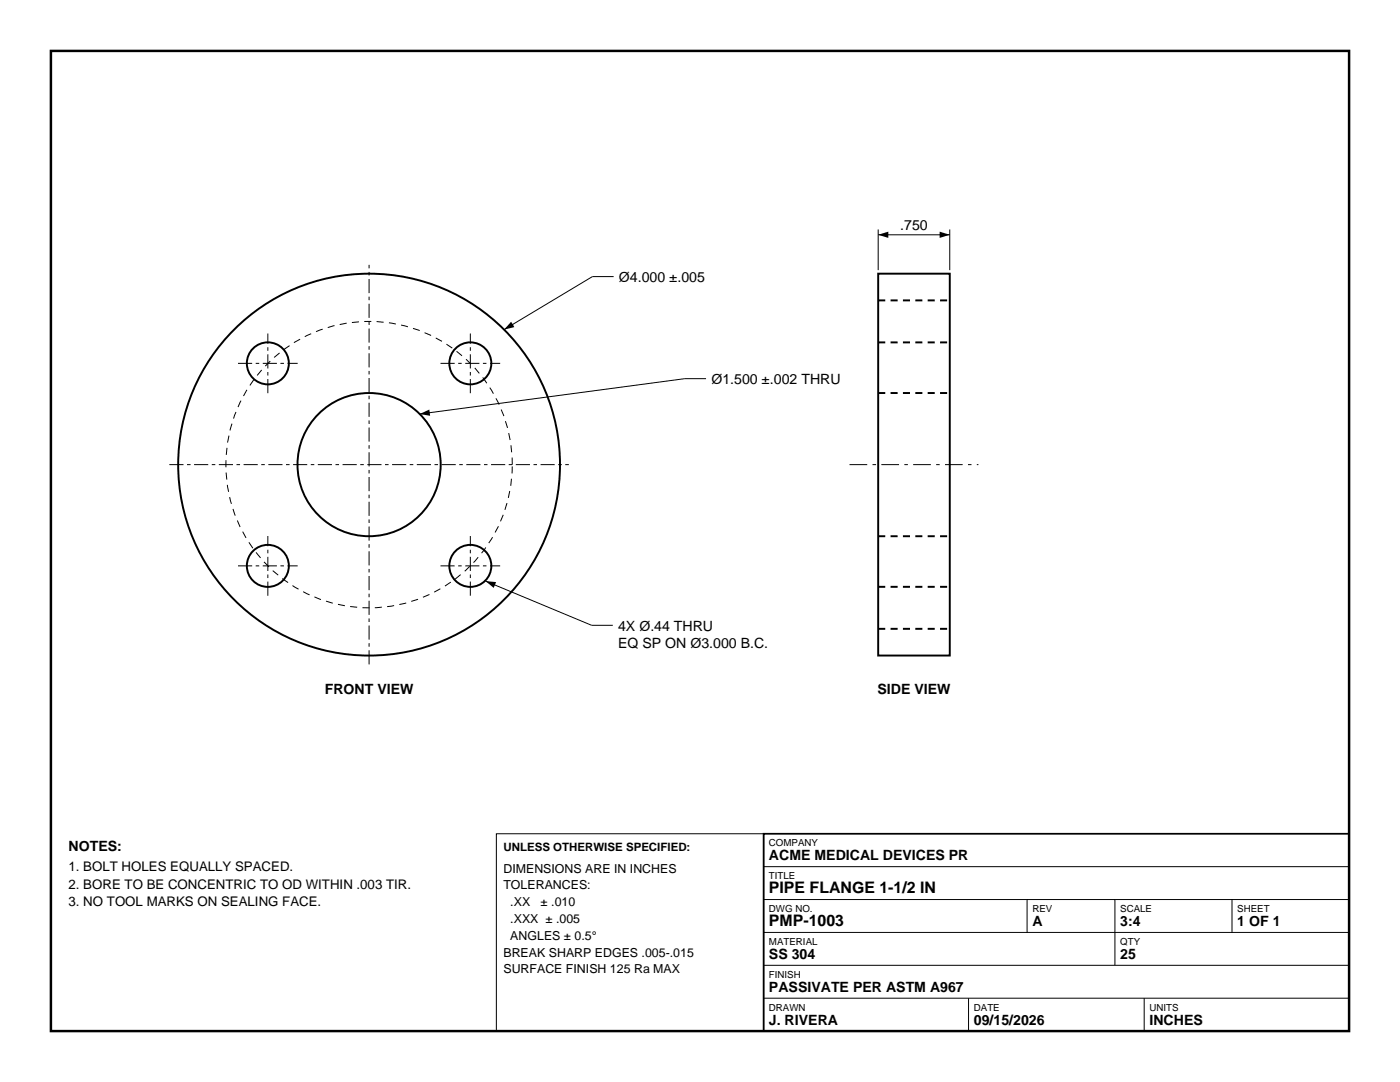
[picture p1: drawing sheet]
<svg xmlns="http://www.w3.org/2000/svg" width="279mm" height="216mm" viewBox="0 0 279 216" stroke-linecap="round" stroke-linejoin="round" font-family="sans-serif">
<defs><g id="words">
<g font-size="3.2">
<text x="153.5" y="178.3">PIPE FLANGE 1-1/2 IN</text>
<text x="153.5" y="184.8">PMP-1003</text>
</g>
<g font-size="2.8">
<text x="179.7" y="46">.750</text>
<text x="123.5" y="56.2">Ø4.000 ±.005</text>
<text x="142" y="76.6">Ø1.500 ±.002 THRU</text>
<text x="123.4" y="125.8">4X Ø.44 THRU</text>
<text x="123.4" y="129.4">EQ SP ON Ø3.000 B.C.</text>
<text x="64.8" y="138.4">FRONT VIEW</text>
<text x="175.1" y="138.4">SIDE VIEW</text>
<text x="13.7" y="169.9">NOTES:</text>
<text x="153.5" y="171.7">ACME MEDICAL DEVICES PR</text>
<text x="206" y="184.8">A</text>
<text x="223.6" y="184.8">3:4</text>
<text x="246.9" y="184.8">1 OF 1</text>
<text x="153.5" y="191.4">SS 304</text>
<text x="223.6" y="191.4">25</text>
<text x="153.5" y="197.9">PASSIVATE PER ASTM A967</text>
<text x="153.5" y="204.5">J. RIVERA</text>
<text x="194.4" y="204.5">09/15/2026</text>
<text x="229.4" y="204.5">INCHES</text>
</g>
<g font-size="2.6">
<text x="13.7" y="173.8">1. BOLT HOLES EQUALLY SPACED.</text>
<text x="13.7" y="177.3">2. BORE TO BE CONCENTRIC TO OD WITHIN .003 TIR.</text>
<text x="13.7" y="180.8">3. NO TOOL MARKS ON SEALING FACE.</text>
</g>
<g font-size="2.5">
<text x="100.5" y="174.1">DIMENSIONS ARE IN INCHES</text>
<text x="100.5" y="177.5">TOLERANCES:</text>
<text x="101.8" y="180.8">.XX</text>
<text x="101.8" y="184.2">.XXX ± .005</text>
<text x="107.9" y="180.8">± .010</text>
<text x="100.5" y="190.9">BREAK SHARP EDGES .005-.015</text>
<text x="101.8" y="187.5">ANGLES ± 0.5°</text>
<text x="100.5" y="194.2">SURFACE FINISH 125 Ra MAX</text>
</g>
<text font-size="2.3" x="100.5" y="169.9">UNLESS OTHERWISE SPECIFIED:</text>
<g font-size="1.9">
<text x="153.5" y="168.8">COMPANY</text>
<text x="153.5" y="175.4">TITLE</text>
<text x="153.5" y="182">DWG NO.</text>
<text x="206" y="182">REV</text>
<text x="223.6" y="182">SCALE</text>
<text x="246.9" y="182">SHEET</text>
<text x="153.5" y="188.5">MATERIAL</text>
<text x="223.6" y="188.5">QTY</text>
<text x="153.5" y="195.1">FINISH</text>
<text x="153.5" y="201.6">DRAWN</text>
<text x="194.4" y="201.6">DATE</text>
<text x="229.4" y="201.6">UNITS</text>
</g>
</g></defs>
<g fill="none" stroke="#000" stroke-width=".39">
<path d="M175.3 54.6h14.2v76.2h-14.2z"/>
<circle cx="53.5" cy="72.5" r="4.2"/>
<circle cx="93.9" cy="72.5" r="4.2"/>
<circle cx="73.7" cy="92.7" r="38.1"/>
<circle cx="73.7" cy="92.7" r="14.3"/>
<circle cx="53.5" cy="112.9" r="4.2"/>
<circle cx="93.9" cy="112.9" r="4.2"/>
</g>
<path d="M47.5 72.5h11.9M53.5 78.5v-12M87.9 72.5h11.9M93.9 78.5v-12M33.8 92.7h79.7M47.5 112.9h11.9M53.5 118.9v-11.9M87.9 112.9h11.9M93.9 118.9v-11.9M73.7 132.6v-79.8" fill="none" stroke="#000" stroke-width=".2" stroke-dasharray="2.8 .7 .7 .7" stroke-linecap="butt"/>
<path d="M102.2 92.7a28.6 28.6 0 0 0-42.2-25.1 28.6 28.6 0 0 0-1.8 49.1 28.6 28.6 0 0 0 44-21.9v-2.1" fill="none" stroke="#000" stroke-width=".2" stroke-dasharray="1.4 1.1" stroke-linecap="butt"/>
<path d="M122.5 55.2h-4.3l-17.6 10.6M175.3 45.8v8.1M175.3 46.8h14.2M189.5 45.8v8.1M140.9 75.6h-4.2l-52.9 7M96.9 116l21.2 8.8h4.2" fill="none" stroke="#000" stroke-width=".2"/>
<path d="M175.3 46.8l2-.6v1.3zM187.5 46.2l2 .6-2 .7zM102 64.2l.7 1.1-2.1 .5zM83.8 82.6l1.9-.9 .1 1.3zM96.9 116l2.1 .2-.5 1.1z" fill="#000"/>
<path d="M175.3 59.9h14.2M175.3 78.4h14.2M175.3 68.3h14.2M175.3 107h14.2M175.3 117.1h14.2M175.3 125.5h14.2" fill="none" stroke="#000" stroke-width=".39" stroke-dasharray="1.4 1.1" stroke-linecap="butt"/>
<path d="M169.5 92.7h25.8" fill="none" stroke="#000" stroke-width=".2" stroke-dasharray="3.5 1.1 .7 1.1" stroke-linecap="butt"/>
<path d="M179.1 43.1h6.6v3.2h-6.6z" fill-rule="evenodd" fill="#fff"/>
<path d="M10.2 10.2h259v195.5h-259z" fill="none" stroke="#000" stroke-width=".49"/>
<path d="M152.4 166.4h116.8v39.3h-116.8z" fill="none" stroke="#000" stroke-width=".35"/>
<path d="M99.1 166.4h53.3v39.3h-53.3zM152.4 172.9h116.8M152.4 179.5h116.8M205 179.5v6.6M222.5 179.5v13.1M245.9 179.5v6.6M152.4 186.1h116.8M152.4 192.6h116.8M152.4 199.2h116.8M193.3 199.2v6.5M228.3 199.2v6.5M152.4 205.7h116.8" fill="none" stroke="#000" stroke-width=".2"/>
<use href="#words"/>
</svg>
